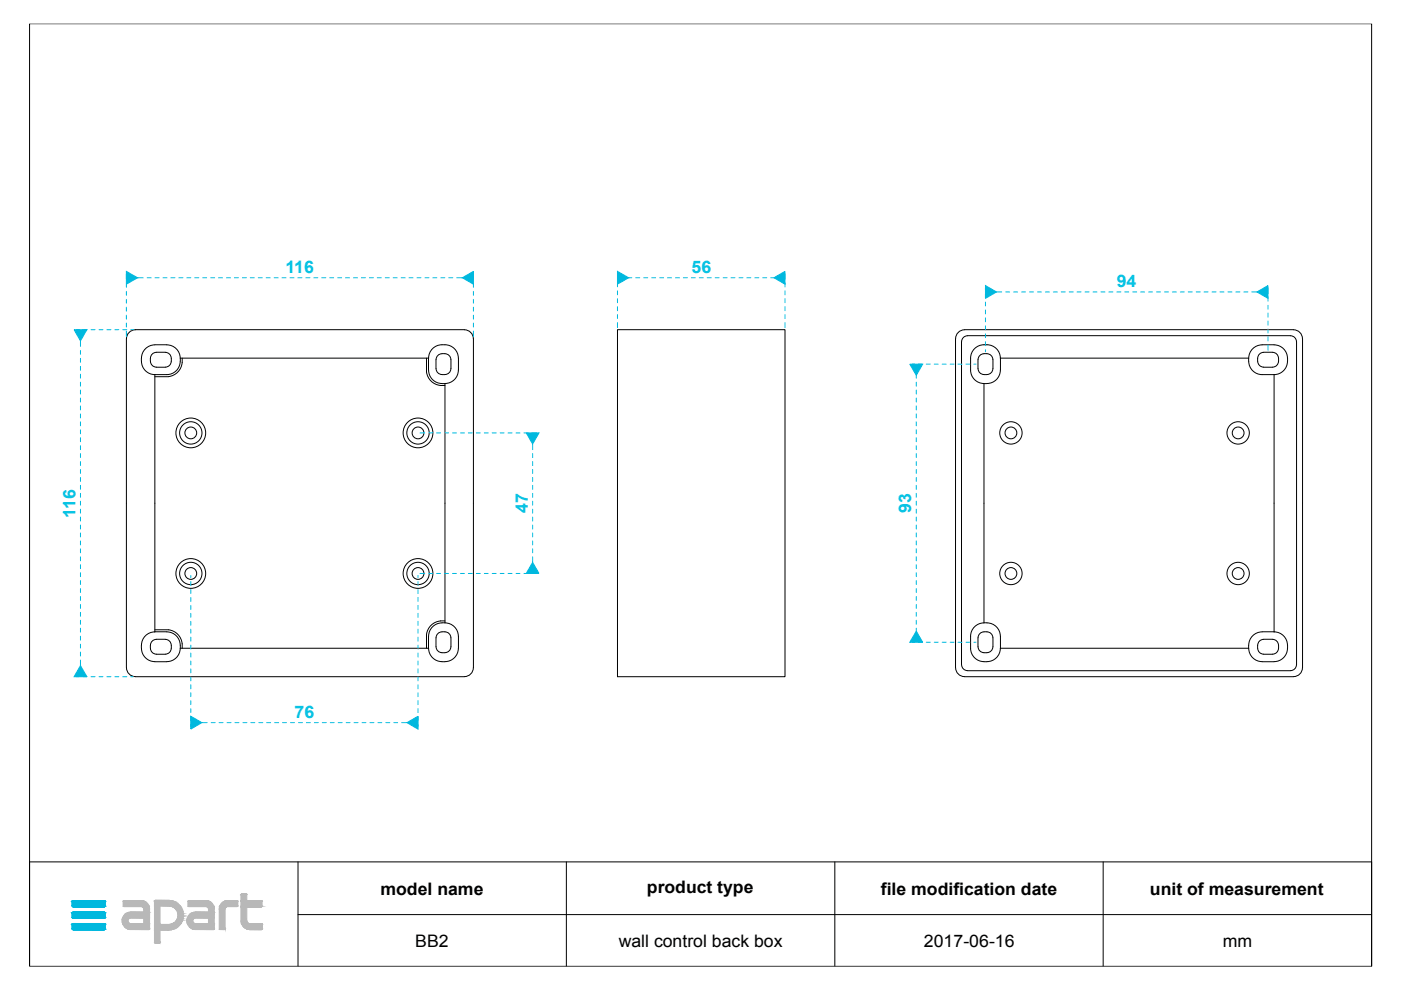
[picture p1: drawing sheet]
<svg xmlns="http://www.w3.org/2000/svg" width="297mm" height="210mm" viewBox="0 0 297 210" stroke-linecap="round" stroke-linejoin="round" font-family="sans-serif">
<defs><g id="words">
<g font-size="3.7" fill="#00c3e4">
<text x="60.5" y="57.9">116</text>
<text x="146.6" y="57.9">56</text>
<text x="236.8" y="60.9">94</text>
<text x="16" y="109.8" transform="rotate(-90 16 109.8)">116</text>
<text x="111.9" y="108.7" transform="rotate(-90 111.9 108.7)">47</text>
<text x="193.2" y="108.8" transform="rotate(-90 193.2 108.8)">93</text>
<text x="62.5" y="152.2">76</text>
</g>
<g font-size="3.7">
<text x="80.6" y="189.7">model name</text>
<text x="137.2" y="189.3">product type</text>
<text x="186.8" y="189.7">file modification date</text>
<text x="243.8" y="189.7">unit of measurement</text>
<text x="88.1" y="200.8">BB2</text>
<text x="131.2" y="200.8">wall control back box</text>
<text x="195.9" y="200.8">2017-06-16</text>
<text x="259.3" y="200.8">mm</text>
</g>
</g></defs>
<g fill="none" stroke="#000" stroke-width=".21">
<path d="M6.3 5h284.5v199.9h-284.5zM31.9 76v.6M31.9 76a1.28 1.28 0 0 1 1.2-1.3h2a1.59 1.59 0 0 1 1.3 1.6 1.59 1.59 0 0 1-1.3 1.5h-2a1.25 1.25 0 0 1-1.2-1.2M32.8 79.4h.1M32.8 79.4v54.6h2.6M32.8 79.9h3M38.2 76a2.88 2.88 0 0 0-2.8-2.9 5.3 5.3 0 0 0-4.3 .6 3.4 3.4 0 0 0 .5 5.4l1.2 .3M38.2 76a2.96 2.96 0 0 1-2.8 3.4h-2.6M38.2 75.9h52.6M38.6 76.9a3.3 3.3 0 0 1-2.8 2.9M38.6 75.9v1M90.4 75.9v3a3.4 3.4 0 0 0 3.9 2.8"/>
<path d="M90.8 75.9a5.3 5.3 0 0 0 .7 4.3 3.1 3.1 0 0 0 2.8 1.1M95.6 76.3a1.6 1.6 0 0 0-1.6-1.3 1.6 1.6 0 0 0-1.5 1.3l-.1 1.9a1.61 1.61 0 0 0 1.6 1.2 1.61 1.61 0 0 0 1.6-1.2M95.6 76.3v1.9M97.2 75.9a2.93 2.93 0 0 0-3.5-2.8 2.84 2.84 0 0 0-2.8 2.8M97.2 78.5a2.84 2.84 0 0 1-2.9 2.8M97.2 75.9v2.6M100.4 71.8a1.92 1.92 0 0 0-1.9-1.9h-69.8a1.92 1.92 0 0 0-1.9 1.9v69.8a1.88 1.88 0 0 0 1.9 1.9M100.4 71.8v69.8M130.9 69.9h35.5v73.6h-35.5zM204.1 71.7l.3-.3 .7-.2h68.5a1.28 1.28 0 0 1 1.3 1.2v68.5a1.25 1.25 0 0 1-1.3 1.3h-68.5a1.28 1.28 0 0 1-1.2-1.3v-68.5zM210.5 76.3a1.62 1.62 0 0 0-2.6-1.1l-.3 .3a4.5 4.5 0 0 0-.2 3.1 1.63 1.63 0 0 0 1.7 .9 1.63 1.63 0 0 0 1.4-1.3M210.5 76.3v1.9"/>
<path d="M212.1 75.9a2.92 2.92 0 0 0-3.5-2.8 2.84 2.84 0 0 0-2.8 2.8v2.6a2.84 2.84 0 0 0 2.8 2.8M212.1 78.5a2.96 2.96 0 0 1-3.5 2.8M264.7 76a2.96 2.96 0 0 0 2.9 3.4h2.5M264.7 75.9h-52.6v2.6M264.8 76a2.87 2.87 0 0 1 2.8-2.9 5.3 5.3 0 0 1 4.3 .6 3.2 3.2 0 0 1 1 3.5 3.2 3.2 0 0 1-2.8 2.2M266.6 76v.6M266.7 76a1.28 1.28 0 0 1 1.2-1.3h1.9a1.61 1.61 0 0 1 1.3 1.6 1.61 1.61 0 0 1-1.3 1.6l-1.9-.1a1.25 1.25 0 0 1-1.2-1.2M270.1 79.4v54.6h-2.5M94.3 81.3v50.7h-.6M208.6 81.3v50.7h.7M31.9 136.8v.6M32.8 134a2.96 2.96 0 0 0-2.8 3.4 2.88 2.88 0 0 0 2.8 2.9h2.6a2.88 2.88 0 0 0 2.8-2.9"/>
<path d="M32.8 134h.1M32.8 133.5h3M33.1 135.6a1.25 1.25 0 0 0-1.2 1.2M33.1 135.5h2M35.1 135.6a1.6 1.6 0 0 1 1.2 1.5 1.6 1.6 0 0 1-1.2 1.6h-2a1.25 1.25 0 0 1-1.2-1.3M35.4 134a2.96 2.96 0 0 1 2.8 3.4M35.8 133.5a3.4 3.4 0 0 1 2.8 3.9M38.2 137.4h52.6M90.9 137.4v.1M93.7 132.1a2.84 2.84 0 0 0-2.8 2.8l-.1 2.5M93.7 134a1.29 1.29 0 0 0-1.3 1.2l.1 1.9a1.62 1.62 0 0 0 2.6 1l.4-.6 .1-.4M93.7 134h.6"/>
<path d="M94.3 132.1a2.84 2.84 0 0 1 2.9 2.8M94.3 134a1.25 1.25 0 0 1 1.3 1.2M94.3 131.6a3.4 3.4 0 0 0-3.9 2.9v2.9M95.6 135.2v1.9M97.2 137.4a3.1 3.1 0 0 1-4.1 2.8 2.84 2.84 0 0 1-2.2-2.7M97.2 134.9v2.5M208.6 134a1.28 1.28 0 0 0-1.2 1.2v1.9a1.6 1.6 0 0 0 1.5 1.3 1.6 1.6 0 0 0 1.6-1.3M208.6 132.1a2.84 2.84 0 0 0-2.8 2.8v2.5a3.2 3.2 0 0 0 2.2 2.8 3.2 3.2 0 0 0 3.5-1l.5-1.1 .1-.6M208.6 134h.7M209.3 132.1a2.84 2.84 0 0 1 2.8 2.8M209.3 134a1.25 1.25 0 0 1 1.2 1.2M210.5 135.2v1.9"/>
<path d="M212.1 137.4v.1M212.1 134.9v2.5h52.6M266.6 136.8v.6M267.6 134a2.96 2.96 0 0 0-2.9 3.4M267.9 135.6a1.25 1.25 0 0 0-1.2 1.2M267.9 135.5h1.9M269.8 135.6a1.61 1.61 0 0 1 1.3 1.5 1.61 1.61 0 0 1-1.3 1.6h-1.9a1.25 1.25 0 0 1-1.2-1.3M270.1 134a2.94 2.94 0 0 1 2.9 3.4 2.88 2.88 0 0 1-2.9 2.9h-2.5a2.88 2.88 0 0 1-2.8-2.9M28.7 143.5h69.8M100.4 141.6a1.88 1.88 0 0 1-1.9 1.9M204.5 143.5a1.88 1.88 0 0 1-1.9-1.9v-69.8a1.88 1.88 0 0 1 1.9-1.9h69.8a1.88 1.88 0 0 1 1.8 1.9l.1 69.8a1.92 1.92 0 0 1-1.9 1.9M204.5 143.5h69.8"/>
<path d="M6.3 182.7h284.5v22.2h-284.5zM63.2 193.9h227.6M63.2 182.7v22.2M120.1 182.7v22.2M177 182.7v22.2M233.9 182.7v22.2"/>
<circle cx="40.5" cy="91.8" r="3.2"/>
<circle cx="40.5" cy="91.8" r="2.37"/>
<circle cx="40.5" cy="91.8" r="1.25"/>
<circle cx="88.6" cy="91.8" r="3.2"/>
<circle cx="88.6" cy="91.8" r="2.37"/>
<circle cx="88.6" cy="91.8" r="1.25"/>
<circle cx="214.3" cy="91.8" r="2.37"/>
<circle cx="214.3" cy="91.8" r="1.25"/>
<circle cx="262.5" cy="91.8" r="2.37"/>
<circle cx="262.5" cy="91.8" r="1.25"/>
<circle cx="40.5" cy="121.6" r="3.2"/>
<circle cx="40.5" cy="121.6" r="2.37"/>
<circle cx="40.5" cy="121.6" r="1.25"/>
<circle cx="88.6" cy="121.6" r="3.2"/>
<circle cx="88.6" cy="121.6" r="2.37"/>
<circle cx="88.6" cy="121.6" r="1.25"/>
<circle cx="214.3" cy="121.6" r="2.37"/>
<circle cx="214.3" cy="121.6" r="1.25"/>
<circle cx="262.5" cy="121.6" r="2.37"/>
<circle cx="262.5" cy="121.6" r="1.25"/>
</g>
<g fill="#00b8de" stroke="#00b8de" stroke-width=".21">
<path d="M15.5 191h6.6z"/>
<path d="M15.4 191h6.8z"/>
<path d="M15.5 191h6.7z"/>
<path d="M15.3 191h6.9z"/>
<path d="M15.3 191l7 .1z"/>
<path d="M15.3 191.1h7z"/>
<path d="M15.3 191.1l7.1 .1z"/>
<path d="M15.2 191.2h7.2z"/>
<path d="M15.2 191.2l7.2 .8h-7.2z"/>
<path d="M15.2 191.2h7.2v.8z"/>
<path d="M15.2 192h7.2z"/>
<path d="M15.2 192l7.1 .1z"/>
<path d="M15.3 192.1h7z"/>
<path d="M15.3 192.1l7 .1z"/>
<path d="M15.3 192.2h6.9z"/>
<path d="M15.3 192.2h7z"/>
<path d="M15.4 192.2l6.8 .1z"/>
<path d="M15.4 192.2h6.8z"/>
<path d="M15.4 192.3h6.7z"/>
<path d="M15.4 192.3h6.8z"/>
<path d="M15.5 192.3h6.6z"/>
<path d="M15.5 193.4h6.6z"/>
<path d="M15.4 193.4h6.8z"/>
<path d="M15.5 193.4h6.7z"/>
<path d="M15.3 193.5h6.9z"/>
<path d="M15.4 193.4l6.8 .1z"/>
<path d="M15.3 193.5h7z"/>
<path d="M15.3 193.5l7 .1z"/>
<path d="M15.3 193.6h7.1z"/>
<path d="M15.2 193.6l7.2 .1z"/>
<path d="M15.2 193.7l7.2 .7h-7.2z"/>
<path d="M15.2 193.7h7.2v.7z"/>
<path d="M15.2 194.4l7.2 .1z"/>
<path d="M15.2 194.5h7.1z"/>
<path d="M15.2 194.5h7.2z"/>
<path d="M15.3 194.5l7 .1z"/>
<path d="M15.3 194.5h7z"/>
<path d="M15.3 194.6h7z"/>
<path d="M15.3 194.6h6.9z"/>
<path d="M15.3 194.6l6.9 .1z"/>
<path d="M15.4 194.7h6.8z"/>
<path d="M15.4 194.7h6.7z"/>
<path d="M15.5 194.7h6.6z"/>
<path d="M15.5 195.8h6.6z"/>
<path d="M15.4 195.8h6.8z"/>
<path d="M15.5 195.8h6.7z"/>
<path d="M15.3 195.9h6.9z"/>
<path d="M15.4 195.8l6.8 .1z"/>
<path d="M15.3 195.9h7z"/>
<path d="M15.3 195.9l7 .1z"/>
<path d="M15.3 196h7.1z"/>
<path d="M15.2 196l7.2 .1z"/>
<path d="M15.2 196.1l7.2 .7h-7.2z"/>
<path d="M15.2 196.1h7.2v.7z"/>
<path d="M15.2 196.8l7.2 .1z"/>
<path d="M15.2 196.9h7.1z"/>
<path d="M15.2 196.9h7.2z"/>
<path d="M15.3 196.9l7 .1z"/>
<path d="M15.3 196.9h7z"/>
<path d="M15.3 197h7z"/>
<path d="M15.3 197l6.9 .1z"/>
<path d="M15.3 197.1h6.9z"/>
<path d="M15.4 197.1h6.8z"/>
<path d="M15.4 197.1h6.7z"/>
<path d="M15.5 197.1h6.6z"/>
<path d="M26.8 57.5l2.4 1.4-2.4 1.3z"/>
<path d="M98 58.9l2.4-1.4v2.7z"/>
<path d="M17.1 141.1l1.3 2.4h-2.7z"/>
<path d="M15.7 69.9h2.7l-1.3 2.4z"/>
<path d="M130.9 57.5l2.4 1.4-2.4 1.3z"/>
<path d="M164.1 58.9l2.3-1.4v2.7z"/>
<path d="M192.9 77.2h2.7l-1.3 2.4z"/>
<path d="M194.3 133.8l1.3 2.4h-2.7z"/>
<path d="M208.9 60.5l2.4 1.4-2.4 1.4z"/>
<path d="M266.5 61.9l2.3-1.4v2.8z"/>
<path d="M40.5 151.9l2.3 1.3-2.3 1.4z"/>
<path d="M86.3 153.2l2.3-1.3v2.7z"/>
<path d="M111.6 91.8h2.7l-1.4 2.3z"/>
<path d="M112.9 119.2l1.4 2.4h-2.7z"/>
</g>
<g fill="#b8b8b8" stroke="#b8b8b8" stroke-width=".21">
<path d="M51.2 189.6h1z"/>
<path d="M51.2 189.6h1.1z"/>
<path d="M51.1 189.6h1.2z"/>
<path d="M51.1 189.6l1.2 .1z"/>
<path d="M51.1 189.7h1.2z"/>
<path d="M32.9 190.9h3z"/>
<path d="M32.9 190.9h3.1z"/>
<path d="M32.8 190.9h3.2z"/>
<path d="M32.8 190.9l3.4 .1z"/>
<path d="M48.2 191h2.1z"/>
<path d="M40 191h3.7z"/>
<path d="M26.2 191h3.8z"/>
<path d="M51.1 189.7l1.2 1.3h-1.2z"/>
<path d="M51.1 189.7h1.2v1.3z"/>
<path d="M51.1 191h4.4z"/>
<path d="M39.9 191h3.9z"/>
<path d="M40 191h3.8z"/>
<path d="M32.8 191h3.5z"/>
<path d="M48.1 191h2.2z"/>
<path d="M26.2 191h3.9z"/>
<path d="M48 191h2.4z"/>
<path d="M48.1 191h2.3z"/>
<path d="M39.9 191h4z"/>
<path d="M26.2 191h4z"/>
<path d="M32.8 191h3.6z"/>
<path d="M47.9 191h2.5z"/>
<path d="M39.9 191h4.1z"/>
<path d="M26.2 191h4.1z"/>
<path d="M32.8 191h3.7z"/>
<path d="M39.9 191h4.2z"/>
<path d="M32.7 191h3.9z"/>
<path d="M47.8 191h2.6z"/>
<path d="M26.1 191h4.3z"/>
<path d="M51.1 191h4.5z"/>
<path d="M47.7 191h2.7z"/>
<path d="M39.9 191h4.3z"/>
<path d="M26.1 191h4.4z"/>
<path d="M47.7 191.1h2.7z"/>
<path d="M47.7 191l2.7 .1z"/>
<path d="M39.9 191l4.4 .1z"/>
<path d="M26.1 191l4.4 .1z"/>
<path d="M51.1 191l4.5 .1z"/>
<path d="M47.6 191.1h2.8z"/>
<path d="M39.9 191.1h4.4z"/>
<path d="M26.1 191.1h4.5z"/>
<path d="M32.7 191l4.2 .1z"/>
<path d="M47.3 191.3l.3-.2 2.8 .2z"/>
<path d="M47.6 191.1h2.8v.2z"/>
<path d="M39.9 191.1l4.7 .2h-4.7z"/>
<path d="M39.9 191.1h4.4l.3 .2z"/>
<path d="M26.1 191.1l4.8 .2h-4.8z"/>
<path d="M26.1 191.1h4.5l.3 .2z"/>
<path d="M32.7 191.1l4.7 .2h-4.7z"/>
<path d="M32.7 191.1h4.2l.5 .2z"/>
<path d="M47 191.5l.3-.2 3.1 .2z"/>
<path d="M47.3 191.3h3.1v.2z"/>
<path d="M39.9 191.3l5 .2h-5z"/>
<path d="M39.9 191.3h4.7l.3 .2z"/>
<path d="M26.1 191.3l5.1 .2h-5.1z"/>
<path d="M26.1 191.3h4.8l.3 .2z"/>
<path d="M32.7 191.3l5.1 .3h-5.1z"/>
<path d="M32.7 191.3h4.7l.4 .3z"/>
<path d="M47 191.5l3.4 .2h-3.6z"/>
<path d="M47 191.5h3.4v.2z"/>
<path d="M39.9 191.5l5.2 .2h-5.2z"/>
<path d="M39.9 191.5h5l.2 .2z"/>
<path d="M26.1 191.5l5.3 .2h-5.3z"/>
<path d="M26.1 191.5h5.1l.2 .2z"/>
<path d="M32.7 191.6l5.4 .4h-5.4z"/>
<path d="M32.7 191.6h5.1l.3 .4z"/>
<path d="M46.8 191.7l3.6 .3h-3.7z"/>
<path d="M46.8 191.7h3.6v.3z"/>
<path d="M39.9 191.7l5.4 .3h-5.4z"/>
<path d="M39.9 191.7h5.2l.2 .3z"/>
<path d="M26.1 191.7l5.4 .3h-5.4z"/>
<path d="M26.1 191.7h5.3l.1 .3z"/>
<path d="M46.7 192l3.7 .1z"/>
<path d="M39.9 192l5.4 .1z"/>
<path d="M26.1 192l5.5 .1z"/>
<path d="M46.6 192.1h3.8z"/>
<path d="M26.1 192.1h5.5z"/>
<path d="M39.9 192.1h5.4z"/>
<path d="M32.7 192l5.5 .1h-5.5z"/>
<path d="M32.7 192h5.4l.1 .1z"/>
<path d="M51.1 191.1l4.5 1h-4.5z"/>
<path d="M51.1 191.1h4.5v1z"/>
<path d="M51.1 192.1h4.5z"/>
<path d="M39.9 192.1l5.4 .1z"/>
<path d="M46.6 192.1l3.8 .1z"/>
<path d="M26.1 192.1l5.5 .1z"/>
<path d="M51.1 192.1l4.5 .1z"/>
<path d="M39.9 192.2h5.4z"/>
<path d="M35.9 192.1l2.4 .1z"/>
<path d="M46.6 192.2h3.8z"/>
<path d="M26.2 192.2h5.4z"/>
<path d="M51.1 192.2h4.4z"/>
<path d="M51.1 192.2h4.5z"/>
<path d="M46.6 192.2h3.7z"/>
<path d="M40 192.2h5.3z"/>
<path d="M46.6 192.2h1.5z"/>
<path d="M46.6 192.2h1.6z"/>
<path d="M43.7 192.2h1.6z"/>
<path d="M30 192.2h1.6z"/>
<path d="M51.1 192.2h4.3z"/>
<path d="M46.6 192.2l1.4 .1z"/>
<path d="M43.8 192.2l1.6 .1z"/>
<path d="M30.1 192.2l1.5 .1z"/>
<path d="M36.3 192.2l2.1 .1h-1.8z"/>
<path d="M36.3 192.2h2l.1 .1z"/>
<path d="M46.6 192.3h1.3z"/>
<path d="M46.6 192.3h1.4z"/>
<path d="M43.9 192.3h1.5z"/>
<path d="M30.2 192.3h1.4z"/>
<path d="M46.5 192.3l1.4 .1z"/>
<path d="M46.5 192.3h1.4z"/>
<path d="M44 192.3l1.4 .1z"/>
<path d="M30.3 192.3l1.3 .1z"/>
<path d="M36.6 192.3l1.8 .1z"/>
<path d="M46.5 192.4h1.4z"/>
<path d="M44 192.4h1.4z"/>
<path d="M30.3 192.4h1.4z"/>
<path d="M36.7 192.4l1.8 .1h-1.6z"/>
<path d="M36.7 192.4h1.7l.1 .1z"/>
<path d="M46.5 192.4l1.3 .1z"/>
<path d="M44.1 192.4l1.3 .1z"/>
<path d="M30.3 192.4l1.4 .1z"/>
<path d="M46.5 192.5l1.3 .1z"/>
<path d="M46.5 192.5h1.3z"/>
<path d="M44.1 192.5l1.3 .1z"/>
<path d="M30.4 192.5l1.3 .1z"/>
<path d="M46.5 192.6l1.2 .1h-1.2z"/>
<path d="M46.5 192.6h1.3z"/>
<path d="M44.2 192.6l1.2 .1z"/>
<path d="M30.4 192.6l1.3 .1z"/>
<path d="M46.5 192.7h1.2z"/>
<path d="M44.2 192.7h1.2z"/>
<path d="M30.5 192.7h1.2z"/>
<path d="M36.9 192.5l1.7 .2h-1.4z"/>
<path d="M36.9 192.5h1.6l.1 .2z"/>
<path d="M37.2 192.7l1.5 .1z"/>
<path d="M37.3 192.8l1.4 .2h-1.3z"/>
<path d="M37.3 192.8h1.4v.2z"/>
<path d="M37.4 193l1.4 .3h-1.2z"/>
<path d="M37.4 193h1.3l.1 .3z"/>
<path d="M37.6 193.3h1.2z"/>
<path d="M44.2 192.7l1.2 .7h-1.2z"/>
<path d="M44.2 192.7h1.2v.7z"/>
<path d="M30.5 192.7l1.2 .7h-1.2z"/>
<path d="M30.5 192.7h1.2v.7z"/>
<path d="M41 193.5h4.4z"/>
<path d="M41.3 193.4l4.1 .1z"/>
<path d="M27.2 193.5h4.5z"/>
<path d="M27.6 193.4l4.1 .1z"/>
<path d="M40.7 193.6h4.7z"/>
<path d="M41 193.5l4.4 .1z"/>
<path d="M26.9 193.6h4.8z"/>
<path d="M27.2 193.5l4.5 .1z"/>
<path d="M37.6 193.3l1.3 .4h-1.2z"/>
<path d="M37.6 193.3h1.2l.1 .4z"/>
<path d="M40.4 193.7l.3-.1 4.7 .1z"/>
<path d="M40.7 193.6h4.7v.1z"/>
<path d="M26.6 193.7l.3-.1 4.8 .1z"/>
<path d="M26.9 193.6h4.8v.1z"/>
<path d="M37.7 193.7l1.2 .1z"/>
<path d="M40.1 194l.3-.3 5 .3z"/>
<path d="M40.4 193.7h5v.3z"/>
<path d="M26.4 194l.2-.3 5.1 .3z"/>
<path d="M26.6 193.7h5.1v.3z"/>
<path d="M37.7 193.8l1.2 .2h-1.2z"/>
<path d="M37.7 193.8h1.2v.2z"/>
<path d="M40.1 194l5.3 .3h-5.5z"/>
<path d="M40.1 194h5.3v.3z"/>
<path d="M26.4 194l5.3 .3h-5.5z"/>
<path d="M26.4 194h5.3v.3z"/>
<path d="M37.7 194l1.2 .3h-1.2z"/>
<path d="M37.7 194h1.2v.3z"/>
<path d="M37.7 194.3l1.2 .1h-1.2z"/>
<path d="M37.7 194.3h1.2z"/>
<path d="M39.9 194.3l5.5 .3h-5.6z"/>
<path d="M39.9 194.3h5.5v.3z"/>
<path d="M26.2 194.3l5.5 .3h-5.7z"/>
<path d="M26.2 194.3h5.5v.3z"/>
<path d="M39.8 194.6h5.6z"/>
<path d="M26 194.6h5.7z"/>
<path d="M39.7 194.6l1.6 .1z"/>
<path d="M39.7 194.6h1.7z"/>
<path d="M26 194.6l1.5 .1z"/>
<path d="M26 194.6h1.6z"/>
<path d="M39.7 194.7h1.5z"/>
<path d="M39.7 194.7h1.6z"/>
<path d="M26 194.7h1.4z"/>
<path d="M26 194.7h1.5z"/>
<path d="M37.7 194.4l1.1 .4h-1.2z"/>
<path d="M37.7 194.4h1.2l-.1 .4z"/>
<path d="M39.7 194.7l1.4 .1z"/>
<path d="M26 194.7l1.3 .1z"/>
<path d="M37.6 194.8h1.2z"/>
<path d="M39.7 194.8l1.3 .1z"/>
<path d="M39.7 194.8h1.4z"/>
<path d="M26 194.8l1.2 .1z"/>
<path d="M26 194.8h1.3z"/>
<path d="M39.6 194.9h1.4z"/>
<path d="M25.9 194.9h1.3z"/>
<path d="M39.6 194.9l1.3 .1z"/>
<path d="M25.9 194.9l1.3 .1z"/>
<path d="M39.6 195l1.3 .1h-1.3z"/>
<path d="M39.6 195h1.3z"/>
<path d="M25.9 195l1.2 .1z"/>
<path d="M25.9 195h1.3z"/>
<path d="M37.6 194.8l1.1 .3h-1.3z"/>
<path d="M37.6 194.8h1.2l-.1 .3z"/>
<path d="M39.6 195.1l1.3 .1z"/>
<path d="M39.6 195.1h1.3z"/>
<path d="M25.9 195.1l1.2 .1h-1.2z"/>
<path d="M25.9 195.1h1.2z"/>
<path d="M39.6 195.2h1.3z"/>
<path d="M25.9 195.2h1.2z"/>
<path d="M51.1 192.2l1.2 3.1h-1.2z"/>
<path d="M51.1 192.2h1.2v3.1z"/>
<path d="M51.1 195.3h1.2z"/>
<path d="M37.4 195.1l1.3 .2h-1.4z"/>
<path d="M37.4 195.1h1.3v.2z"/>
<path d="M39.6 195.2l1.3 .1z"/>
<path d="M25.9 195.2l1.2 .1z"/>
<path d="M51.1 195.3l1.2 .1z"/>
<path d="M37.3 195.3l1.3 .1h-1.4z"/>
<path d="M37.3 195.3h1.4z"/>
<path d="M39.6 195.3l1.3 .1z"/>
<path d="M25.9 195.3l1.2 .1z"/>
<path d="M51.1 195.4l1.3 .1z"/>
<path d="M39.6 195.4l1.3 .1z"/>
<path d="M25.9 195.4l1.3 .1z"/>
<path d="M51.1 195.5h1.3z"/>
<path d="M39.6 195.5l1.4 .1z"/>
<path d="M25.9 195.5l1.3 .1z"/>
<path d="M39.6 195.6h1.4z"/>
<path d="M25.9 195.6h1.3z"/>
<path d="M36.9 195.6l.3-.2 1.3 .2z"/>
<path d="M37.2 195.4h1.4l-.1 .2z"/>
<path d="M51.1 195.5l1.4 .1z"/>
<path d="M51.1 195.6h1.4z"/>
<path d="M39.6 195.6l1.5 .1z"/>
<path d="M25.9 195.6l1.4 .1z"/>
<path d="M51.1 195.6l1.4 .1z"/>
<path d="M36.7 195.7h1.7z"/>
<path d="M36.9 195.6h1.6z"/>
<path d="M51.2 195.7h1.4z"/>
<path d="M39.7 195.7l1.5 .1z"/>
<path d="M26 195.7l1.4 .1z"/>
<path d="M51.2 195.7l1.5 .1z"/>
<path d="M39.7 195.8h1.6z"/>
<path d="M26 195.8h1.5z"/>
<path d="M36.6 195.8h1.8z"/>
<path d="M51.2 195.8h1.6z"/>
<path d="M51.2 195.8h1.7z"/>
<path d="M51.2 195.8h4.3z"/>
<path d="M44.2 194.6l1.2 1.2h-1.2z"/>
<path d="M44.2 194.6h1.2v1.2z"/>
<path d="M39.7 195.8h1.7z"/>
<path d="M30.5 194.6l1.2 1.2h-1.2z"/>
<path d="M30.5 194.6h1.2v1.2z"/>
<path d="M26 195.8h1.6z"/>
<path d="M51.2 195.8l4.4 .1z"/>
<path d="M51.2 195.9h4.4z"/>
<path d="M39.7 195.8l5.7 .1z"/>
<path d="M26 195.8l5.7 .1z"/>
<path d="M36.3 195.9l.3-.1 1.7 .1z"/>
<path d="M36.6 195.8h1.8l-.1 .1z"/>
<path d="M35.9 196h2.3z"/>
<path d="M36.3 195.9h2z"/>
<path d="M32.7 192.1l1.2 3.9h-1.2z"/>
<path d="M32.7 192.1h1.2v3.9z"/>
<path d="M32.7 196l5.4 .1h-5.4z"/>
<path d="M32.7 196h5.5l-.1 .1z"/>
<path d="M39.8 195.9l5.6 .3h-5.5z"/>
<path d="M39.8 195.9h5.6v.3z"/>
<path d="M26 195.9l5.7 .3h-5.5z"/>
<path d="M26 195.9h5.7v.3z"/>
<path d="M51.2 195.9l4.4 .4h-4.2z"/>
<path d="M51.2 195.9h4.4v.4z"/>
<path d="M32.7 196.1l5.1 .4h-5.1z"/>
<path d="M32.7 196.1h5.4l-.3 .4z"/>
<path d="M39.9 196.2l5.5 .3h-5.3z"/>
<path d="M39.9 196.2h5.5v.3z"/>
<path d="M26.2 196.2l5.5 .3h-5.3z"/>
<path d="M26.2 196.2h5.5v.3z"/>
<path d="M51.4 196.3l4.2 .2h-4z"/>
<path d="M51.4 196.3h4.2v.2z"/>
<path d="M40.1 196.5l5.3 .2h-5z"/>
<path d="M40.1 196.5h5.3v.2z"/>
<path d="M26.4 196.5l5.3 .2h-5.1z"/>
<path d="M26.4 196.5h5.3v.2z"/>
<path d="M32.7 196.5l4.7 .3h-4.7z"/>
<path d="M32.7 196.5h5.1l-.4 .3z"/>
<path d="M51.6 196.5l4 .3h-3.7z"/>
<path d="M51.6 196.5h4v.3z"/>
<path d="M40.4 196.7l5 .2h-4.7z"/>
<path d="M40.4 196.7h5v.2z"/>
<path d="M26.6 196.7l5.1 .2h-4.8z"/>
<path d="M26.6 196.7h5.1v.2z"/>
<path d="M51.9 196.8l3.7 .1h-3.4z"/>
<path d="M51.9 196.8h3.7v.1z"/>
<path d="M46.5 192.7l1.2 4.3h-1.2z"/>
<path d="M46.5 192.7h1.2v4.3z"/>
<path d="M40.7 196.9l4.7 .1z"/>
<path d="M26.9 196.9l4.8 .1z"/>
<path d="M52.2 196.9l3.4 .1z"/>
<path d="M32.7 196.8l4.2 .2h-4.2z"/>
<path d="M32.7 196.8h4.7l-.5 .2z"/>
<path d="M46.5 197h1.2z"/>
<path d="M40.8 197h4.6z"/>
<path d="M27.1 197h4.6z"/>
<path d="M52.3 197h3.3z"/>
<path d="M40.9 197h4.5z"/>
<path d="M52.4 197h3.2z"/>
<path d="M27.2 197h4.5z"/>
<path d="M41 197h4.4z"/>
<path d="M52.5 197h3.1z"/>
<path d="M52.5 197l3.1 .1z"/>
<path d="M46.5 197l1.2 .1z"/>
<path d="M46.5 197.1h1.2z"/>
<path d="M41.1 197l4.3 .1z"/>
<path d="M41.1 197h4.3z"/>
<path d="M27.3 197l4.4 .1z"/>
<path d="M52.6 197.1h3z"/>
<path d="M41.2 197.1h4.2z"/>
<path d="M27.4 197.1h4.2z"/>
<path d="M27.4 197.1h4.3z"/>
<path d="M52.6 197.1h2.9z"/>
<path d="M46.5 197.1h1.1z"/>
<path d="M46.6 197.1h1z"/>
<path d="M27.5 197.1h4.1z"/>
<path d="M41.3 197.1h4z"/>
<path d="M41.3 197.1h4.1z"/>
<path d="M52.7 197.1h2.8z"/>
<path d="M27.6 197.1h4z"/>
<path d="M52.8 197.1h2.7z"/>
<path d="M52.9 197.1h2.6z"/>
<path d="M32.7 197l3.7 .1h-3.7z"/>
<path d="M32.7 197h4.2l-.5 .1z"/>
<path d="M32.7 197.1l3.2 .1z"/>
<path d="M32.7 197.1h3.7z"/>
<path d="M32.7 197.2l1.2 2.6h-1.2z"/>
<path d="M32.7 197.2h1.2v2.6z"/>
<path d="M32.7 199.8h1.2z"/>
<path d="M32.8 199.8h1.1z"/>
<path d="M32.8 199.8l1.1 .1z"/>
<path d="M32.8 199.9h1.1z"/>
<path d="M32.8 199.9h1z"/>
<path d="M32.9 199.9h.9z"/>
</g>
<g fill="none" stroke="#00b8de" stroke-width=".21">
<path d="M26.8 58v1.3M29.2 58.9h1.2M31.2 58.9h.8M32.9 58.9h.8M34.6 58.9h.8M36.2 58.9h.9M37.9 58.9h.9M39.6 58.9h.9M41.3 58.9h.8M43 58.9h.8M44.7 58.9h.8M46.3 58.9h.9"/>
<path d="M48 58.9h.9M49.7 58.9h.8M51.4 58.9h.8M53.1 58.9h.8M54.8 58.9h.8M56.4 58.9h.9M58.1 58.9h.9M59.8 58.9h.8M61.5 58.9h.8M63.2 58.9h.8M64.9 58.9h.8M66.5 58.9h.9"/>
<path d="M68.2 58.9h.9M69.9 58.9h.8M71.6 58.9h.8M73.3 58.9h.8M75 58.9h.8M76.6 58.9h.9M78.3 58.9h.9M80 58.9h.8M81.7 58.9h.8M83.4 58.9h.8M85.1 58.9h.8M86.7 58.9h.9"/>
<path d="M88.4 58.9h.9M90.1 58.9h.8M91.8 58.9h.8M93.5 58.9h.8M95.1 58.9h.9M96.8 58.9h1.2M100.4 58v1.3M130.9 58v1.1M130.9 60v.8M133.3 58.9h.7M134.8 58.9h.8M136.5 58.9h.8"/>
<path d="M138.2 58.9h.8M139.9 58.9h.8M141.5 58.9h.9M143.2 58.9h.9M144.9 58.9h.8M146.6 58.9h.8M148.3 58.9h.8M149.9 58.9h.9M151.6 58.9h.9M153.3 58.9h.9M155 58.9h.8M156.7 58.9h.8"/>
<path d="M158.4 58.9h.8M160 58.9h.9M161.7 58.9h.9M163.4 58.9h.7M166.4 58v1.1M166.4 60v.8M16.2 69.9h.6M17.1 72.3v1.2M17.1 74.3v.8M17.1 76v.8M17.1 77.7v.8M17.1 79.3v.9"/>
<path d="M17.6 69.9h.9M19.3 69.9h.9M21 69.9h.8M22.7 69.9h.8M24.4 69.9h.8M26 69.9h.9M26.8 60.1v.8M26.8 61.8v.8M26.8 63.5v.8M26.8 65.1v.9M26.8 66.8v.9M26.8 68.5v.9"/>
<path d="M26.8 70.2v1.2M27.7 69.9h.6M100.4 60.1v.8M100.4 61.8v.8M100.4 63.5v.8M100.4 65.1v.9M100.4 66.8v.9M100.4 68.5v.9M100.4 70.2v1.2M130.9 61.7v.8M130.9 63.3v.9M130.9 65v.9"/>
<path d="M130.9 66.7v.9M130.9 68.4v1.1M166.4 61.7v.8M166.4 63.3v.9M166.4 65v.9M166.4 66.7v.9M166.4 68.4v1.1M193.4 77.2h.5M194.3 79.6v.6M194.7 77.2h.8M196.4 77.2h.8M198.1 77.2h.8"/>
<path d="M199.8 77.2h.8M201.4 77.2h.9M203.1 77.2h.9M204.8 77.2h.8M206.5 77.2h.4M208.9 61.1v.4M208.9 62.3v.9M208.9 64v.9M208.9 65.7v.9M208.9 67.4v.8M208.9 69.1v.8M208.9 70.8v.8"/>
<path d="M208.9 72.4v.9M208.9 74.1v.5M211.3 61.9h1.1M213.2 61.9h.9M214.9 61.9h.9M216.6 61.9h.8M218.3 61.9h.8M220 61.9h.8M221.6 61.9h.9M223.3 61.9h.9M225 61.9h.9M226.7 61.9h.8"/>
<path d="M228.4 61.9h.8M230.1 61.9h.8M231.7 61.9h.9M233.4 61.9h.9M235.1 61.9h.8M236.8 61.9h.8M238.5 61.9h.8M240.2 61.9h.8M241.8 61.9h.9M243.5 61.9h.9M245.2 61.9h.8M246.9 61.9h.8"/>
<path d="M248.6 61.9h.8M250.3 61.9h.8M251.9 61.9h.9M253.6 61.9h.9M255.3 61.9h.8M257 61.9h.8M258.7 61.9h.8M260.4 61.9h.8M262 61.9h.9M263.7 61.9h.9M265.4 61.9h1.1M268.8 61.1v1.1"/>
<path d="M268.8 63v.9M268.8 64.7v.9M268.8 66.4v.8M268.8 68.1v.8M268.8 69.8v.8M268.8 71.4v.9M268.8 73.1v1.2M17.1 81v.9M17.1 82.7v.9M17.1 84.4v.8M17.1 86.1v.8M17.1 87.8v.8"/>
<path d="M17.1 89.4v.9M17.1 91.1v.9M17.1 92.8v.9M17.1 94.5v.8M17.1 96.2v.8M17.1 97.9v.8M17.1 99.5v.9M89.1 91.8h.9M90.9 91.8h.8M92.6 91.8h.8M94.3 91.8h.8M95.9 91.8h.9"/>
<path d="M97.6 91.8h.9M99.3 91.8h.8M101 91.8h.8M102.7 91.8h.8M104.4 91.8h.8M106 91.8h.9M107.7 91.8h.9M109.4 91.8h.8M111.1 91.8h.8M112.8 91.8h1M112.9 94.1v1.2M112.9 96.2v.8"/>
<path d="M112.9 97.9v.8M112.9 99.5v.9M194.3 81v.9M194.3 82.7v.9M194.3 84.4v.8M194.3 86.1v.8M194.3 87.8v.8M194.3 89.4v.9M194.3 91.1v.9M194.3 92.8v.9M194.3 94.5v.8M194.3 96.2v.8"/>
<path d="M194.3 97.9v.8M194.3 99.5v.9M17.1 101.2v.9M17.1 102.9v.8M17.1 104.6v.8M17.1 106.3v.8M17.1 108v.8M17.1 109.6v.9M17.1 111.3v.9M17.1 113v.8M17.1 114.7v.8M17.1 116.4v.8"/>
<path d="M17.1 118.1v.8M17.1 119.7v.9M112.9 101.2v.9M112.9 102.9v.8M112.9 104.6v.8M112.9 106.3v.8M112.9 108v.8M112.9 109.6v.9M112.9 111.3v.9M112.9 113v.8M112.9 114.7v.8M112.9 116.4v.8"/>
<path d="M112.9 118.1v1.1M194.3 101.2v.9M194.3 102.9v.8M194.3 104.6v.8M194.3 106.3v.8M194.3 108v.8M194.3 109.6v.9M194.3 111.3v.9M194.3 113v.8M194.3 114.7v.8M194.3 116.4v.8M194.3 118.1v.8"/>
<path d="M194.3 119.7v.9M17.1 121.4v.9M17.1 123.1v.8M17.1 124.8v.8M17.1 126.5v.8M17.1 128.2v.8M17.1 129.8v.9M17.1 131.5v.9M17.1 133.2v.8M17.1 134.9v.8M17.1 136.6v.8M17.1 138.2v.9"/>
<path d="M17.1 139.9v1.2M40.5 122v.5M40.5 123.3v.9M40.5 125v.8M40.5 126.7v.8M40.5 128.4v.8M40.5 130v.9M40.5 131.7v.9M40.5 133.4v.8M40.5 135.1v.8M40.5 136.8v.8M40.5 138.5v.8"/>
<path d="M88.6 122v.5M88.6 123.3v.9M88.6 125v.8M88.6 126.7v.8M88.6 128.4v.8M88.6 130v.9M88.6 131.7v.9M88.6 133.4v.8M88.6 135.1v.8M88.6 136.8v.8M88.6 138.5v.8M89.1 121.6h.9"/>
<path d="M90.9 121.6h.8M92.6 121.6h.8M94.3 121.6h.8M95.9 121.6h.9M97.6 121.6h.9M99.3 121.6h.8M101 121.6h.8M102.7 121.6h.8M104.4 121.6h.8M106 121.6h.9M107.7 121.6h.9M109.4 121.6h.8"/>
<path d="M111.1 121.6h.8M112.8 121.6h1M193.4 136.2h.5M194.3 121.4v.9M194.3 123.1v.8M194.3 124.8v.8M194.3 126.5v.8M194.3 128.2v.8M194.3 129.8v.9M194.3 131.5v.9M194.3 133.2v.6M194.7 136.2h.8"/>
<path d="M196.4 136.2h.8M198.1 136.2h.8M199.8 136.2h.8M201.4 136.2h.9M203.1 136.2h.9M204.8 136.2h.8M206.5 136.2h.4M16.2 143.5h.6M17.6 143.5h.9M19.3 143.5h.9M21 143.5h.8M22.7 143.5h.8"/>
<path d="M24.4 143.5h.8M26 143.5h.9M27.7 143.5h.6M40.5 140.2v.8M40.5 141.8v.9M40.5 143.5v.8M40.5 145.2v.8M40.5 146.9v.8M40.5 148.6v.8M40.5 150.3v.8M40.5 151.9v.9M40.5 153.6v.5"/>
<path d="M42.8 153.2h1.1M44.8 153.2h.8M46.4 153.2h.9M48.1 153.2h.9M49.8 153.2h.9M51.5 153.2h.8M53.2 153.2h.8M54.9 153.2h.8M56.5 153.2h.9M58.2 153.2h.9M59.9 153.2h.9M61.6 153.2h.8"/>
<path d="M63.3 153.2h.8M65 153.2h.8M66.7 153.2h.8M68.3 153.2h.9M70 153.2h.8M71.7 153.2h.8M73.4 153.2h.8M75.1 153.2h.8M76.8 153.2h.8M78.4 153.2h.9M80.1 153.2h.8M81.8 153.2h.8"/>
<path d="M83.5 153.2h.8M85.2 153.2h1.1M88.6 140.2v.8M88.6 141.8v.9M88.6 143.5v.8M88.6 145.2v.8M88.6 146.9v.8M88.6 148.6v.8M88.6 150.3v.8M88.6 151.9v.9M88.6 153.6v.5"/>
</g>
<use href="#words"/>
</svg>
